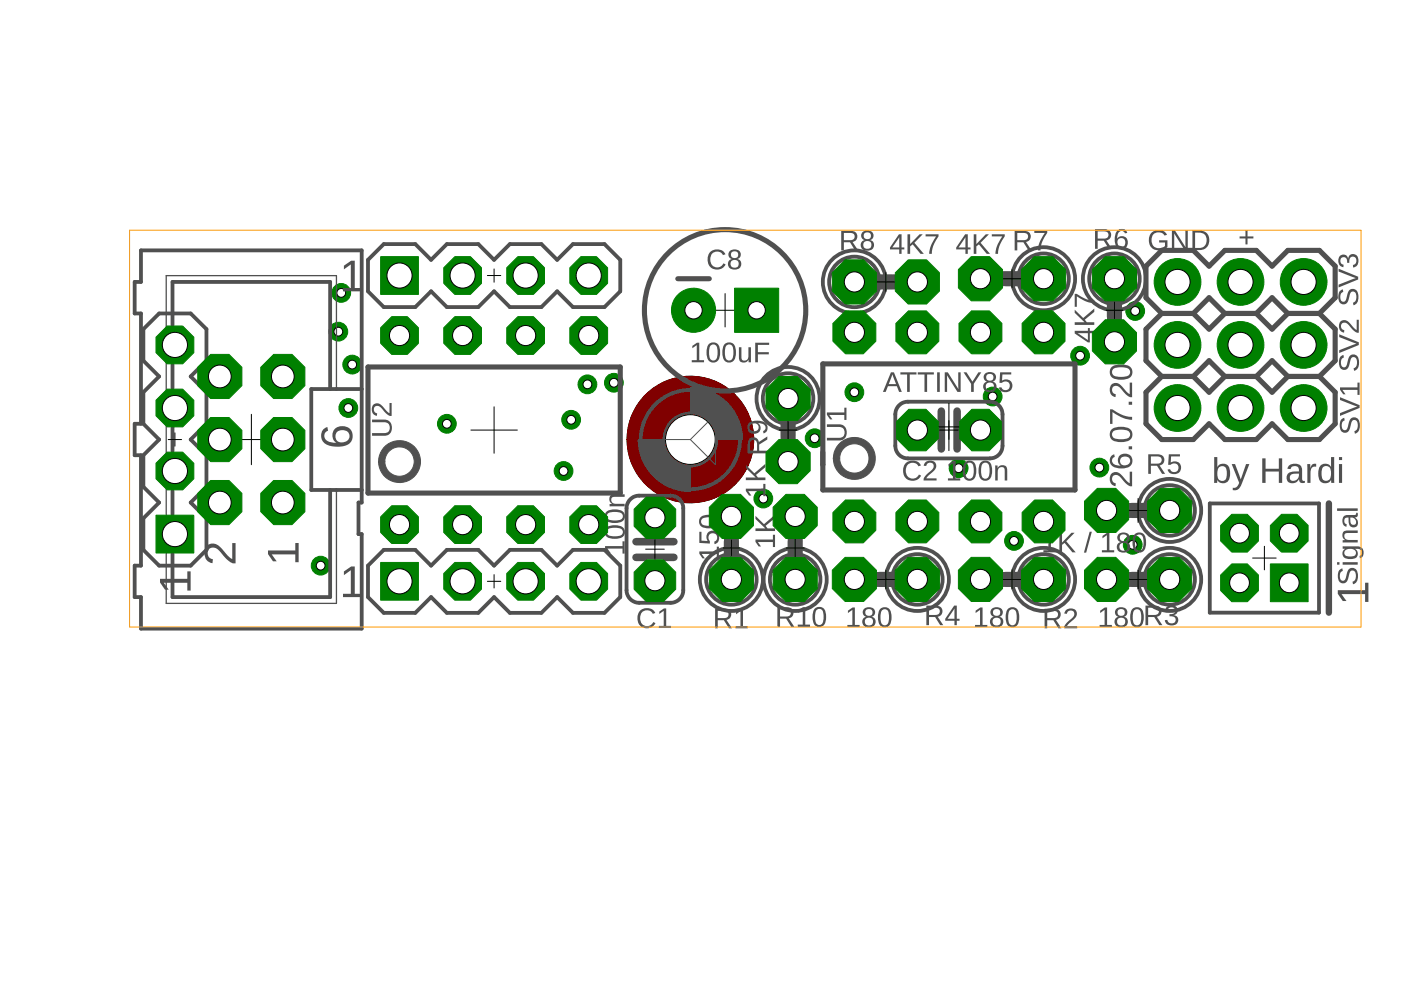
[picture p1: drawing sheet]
<svg xmlns="http://www.w3.org/2000/svg" width="297mm" height="210mm" viewBox="0 0 297 210" stroke-linecap="round" stroke-linejoin="round" font-family="sans-serif">
<circle cx="71.7" cy="70.3" r="1.99" fill="#008000" stroke="#008000" stroke-width=".21"/>
<circle cx="71.7" cy="70.3" r=".93" fill="#fff" stroke="#000" stroke-width=".21"/>
<circle cx="68" cy="119.9" r="1.99" fill="#008000" stroke="#008000" stroke-width=".21"/>
<circle cx="68" cy="119.9" r=".93" fill="#fff" stroke="#000" stroke-width=".21"/>
<circle cx="121.1" cy="89" r="1.99" fill="#008000" stroke="#008000" stroke-width=".21"/>
<circle cx="121.1" cy="89" r=".93" fill="#fff" stroke="#000" stroke-width=".21"/>
<circle cx="124.5" cy="81.5" r="1.99" fill="#008000" stroke="#008000" stroke-width=".21"/>
<circle cx="124.5" cy="81.5" r=".93" fill="#fff" stroke="#000" stroke-width=".21"/>
<circle cx="74.7" cy="77.3" r="1.99" fill="#008000" stroke="#008000" stroke-width=".21"/>
<circle cx="74.7" cy="77.3" r=".93" fill="#fff" stroke="#000" stroke-width=".21"/>
<circle cx="73.9" cy="86.5" r="1.99" fill="#008000" stroke="#008000" stroke-width=".21"/>
<circle cx="73.9" cy="86.5" r=".93" fill="#fff" stroke="#000" stroke-width=".21"/>
<circle cx="130.2" cy="81.2" r="1.99" fill="#008000" stroke="#008000" stroke-width=".21"/>
<circle cx="130.2" cy="81.2" r=".93" fill="#fff" stroke="#000" stroke-width=".21"/>
<circle cx="181.1" cy="83.2" r="1.99" fill="#008000" stroke="#008000" stroke-width=".21"/>
<circle cx="181.1" cy="83.2" r=".93" fill="#fff" stroke="#000" stroke-width=".21"/>
<circle cx="72.3" cy="62.1" r="1.99" fill="#008000" stroke="#008000" stroke-width=".21"/>
<circle cx="72.3" cy="62.1" r=".93" fill="#fff" stroke="#000" stroke-width=".21"/>
<circle cx="119.5" cy="99.9" r="1.99" fill="#008000" stroke="#008000" stroke-width=".21"/>
<circle cx="119.5" cy="99.9" r=".93" fill="#fff" stroke="#000" stroke-width=".21"/>
<circle cx="203.2" cy="99.3" r="1.99" fill="#008000" stroke="#008000" stroke-width=".21"/>
<circle cx="203.2" cy="99.3" r=".93" fill="#fff" stroke="#000" stroke-width=".21"/>
<circle cx="240.2" cy="115.5" r="1.99" fill="#008000" stroke="#008000" stroke-width=".21"/>
<circle cx="240.2" cy="115.5" r=".93" fill="#fff" stroke="#000" stroke-width=".21"/>
<circle cx="229" cy="75.4" r="1.99" fill="#008000" stroke="#008000" stroke-width=".21"/>
<circle cx="229" cy="75.4" r=".93" fill="#fff" stroke="#000" stroke-width=".21"/>
<circle cx="210.5" cy="84.1" r="1.99" fill="#008000" stroke="#008000" stroke-width=".21"/>
<circle cx="210.5" cy="84.1" r=".93" fill="#fff" stroke="#000" stroke-width=".21"/>
<circle cx="240.7" cy="65.9" r="1.99" fill="#008000" stroke="#008000" stroke-width=".21"/>
<circle cx="240.7" cy="65.9" r=".93" fill="#fff" stroke="#000" stroke-width=".21"/>
<circle cx="233.1" cy="99.1" r="1.99" fill="#008000" stroke="#008000" stroke-width=".21"/>
<circle cx="233.1" cy="99.1" r=".93" fill="#fff" stroke="#000" stroke-width=".21"/>
<circle cx="215" cy="114.7" r="1.99" fill="#008000" stroke="#008000" stroke-width=".21"/>
<circle cx="215" cy="114.7" r=".93" fill="#fff" stroke="#000" stroke-width=".21"/>
<circle cx="161.8" cy="105.7" r="1.99" fill="#008000" stroke="#008000" stroke-width=".21"/>
<circle cx="161.8" cy="105.7" r=".93" fill="#fff" stroke="#000" stroke-width=".21"/>
<circle cx="172.7" cy="92.9" r="1.99" fill="#008000" stroke="#008000" stroke-width=".21"/>
<circle cx="172.7" cy="92.9" r=".93" fill="#fff" stroke="#000" stroke-width=".21"/>
<circle cx="94.7" cy="89.9" r="1.99" fill="#008000" stroke="#008000" stroke-width=".21"/>
<circle cx="94.7" cy="89.9" r=".93" fill="#fff" stroke="#000" stroke-width=".21"/>
<g fill="#800000" stroke="#800000" stroke-width=".21">
<path d="M136.5 84a13.4 13.4 0 0 1 21.3 2.2 13.4 13.4 0 0 1-7.8 19.9 13.4 13.4 0 0 1-17.1-12.9h7.9a5.5 5.5 0 0 1 8.2-4.8 5.5 5.5 0 0 1 .4 9.4 5.5 5.5 0 0 1-8.5-4.1l-.1-.5h-7.9a13.4 13.4 0 0 1 3.6-9.2z" fill-rule="evenodd"/>
<path d="M136.5 84a13.4 13.4 0 0 1 21.3 2.2 13.4 13.4 0 0 1-7.8 19.9 13.4 13.4 0 0 1-17.1-12.9h7.9a5.5 5.5 0 0 1 8.2-4.8 5.5 5.5 0 0 1 .4 9.4 5.5 5.5 0 0 1-8.5-4.1l-.1-.5h-7.9a13.4 13.4 0 0 1 3.6-9.2z" fill-rule="evenodd"/>
</g>
<path d="M284 120.8l.6-.3 .1 .6a1.22 1.22 0 0 0-.2 2 .9 .9 0 0 0 1-1.1v-.2a1.2 1.2 0 0 1 1.2-1.4 1.2 1.2 0 0 1 1.2 1.3 1.72 1.72 0 0 1-1 2.2l-.1-.6a1.4 1.4 0 0 0 .2-2.3 1.03 1.03 0 0 0-1.1 1.2 1.19 1.19 0 0 1-.6 1.3 1.19 1.19 0 0 1-1.4-.2 2.42 2.42 0 0 1 .1-2.5zM283.5 119.2h.5v.5h-.5zM284.7 119.2h3.2v.5h-3.2zM284.7 115.8h3.1a1.34 1.34 0 0 1 1.3 1.1 1.34 1.34 0 0 1-.8 1.5l-.1-.5a.79 .79 0 0 0 .5-1 .79 .79 0 0 0-.9-.5h-.5a1.2 1.2 0 0 1 .5 1.5 1.2 1.2 0 0 1-1.5 .6 1.22 1.22 0 0 1-1.5-.5 1.22 1.22 0 0 1 .2-1.5l.2-.1-.5-.1zM285.3 116.7a.75 .75 0 0 0-.2 .8 .75 .75 0 0 0 .8 .5h.8a.8 .8 0 0 0 .8-.9 .8 .8 0 0 0-1-.7h-.7zM284.9 112.7l.5-.2h2.5v.5h-2.1a.77 .77 0 0 0-.8 .9 .77 .77 0 0 0 1 .6h1.9v.5h-3.2v-.5h.5a1.17 1.17 0 0 1-.3-1.8zM284.9 109.5l.5-.3h1.9l.2-.2v-.3h.3a.64 .64 0 0 1 .1 .7 .64 .64 0 0 1-.7 .3 1.15 1.15 0 0 1 .7 1.1 1.15 1.15 0 0 1-.7 1 1.1 1.1 0 0 1-1.3-1.4v-.7a.73 .73 0 0 0-.9 .5 .73 .73 0 0 0 .5 .9v.6a1.39 1.39 0 0 1-.6-2.2zM286.3 109.7v.6a.65 .65 0 0 0 .4 .9 .65 .65 0 0 0 .8-.5 1.02 1.02 0 0 0-1.2-1zM283.5 107.8h4.4v.5h-4.4z" fill="#505050"/>
<path d="M78 77.8h53.5v26.7h-53.5zM174.5 77.2h53.4v26.7h-53.4z" fill="none" stroke="#505050" stroke-width="1.1"/>
<g fill="#505050" stroke="#505050" stroke-width=".21">
<path d="M177.8 94.2a4.5 4.5 0 0 1 7.1 .7 4.5 4.5 0 0 1-2.6 6.6 4.5 4.5 0 0 1-5.6-4.3h1.3a3.1 3.1 0 0 1 4.6-2.7 3.1 3.1 0 0 1 .3 5.3 3.1 3.1 0 0 1-4.8-2.2l-.1-.4h-1.3a4.4 4.4 0 0 1 1.1-3z" fill-rule="evenodd"/>
<path d="M81.4 94.9a4.4 4.4 0 0 1 7.1 .6 4.4 4.4 0 0 1-2.5 6.6 4.4 4.4 0 0 1-5.7-4.2h1.3a3.1 3.1 0 0 1 4.6-2.7 3.1 3.1 0 0 1 .3 5.3 3.1 3.1 0 0 1-4.9-2.2v-.4h-1.3a4.6 4.6 0 0 1 1.1-3z" fill-rule="evenodd"/>
<path d="M142.2 89.2a5.8 5.8 0 0 1 9.1 1 5.8 5.8 0 0 1-3.4 8.6 5.8 5.8 0 0 1-7.3-5.6h1a4.7 4.7 0 0 1 6.9-4.2 4.7 4.7 0 0 1 .6 8 4.7 4.7 0 0 1-7.4-3.2l-.1-.6h-1a6 6 0 0 1 1.6-4z" fill-rule="evenodd"/>
</g>
<g fill="none" stroke="#505050" stroke-width=".8">
<path d="M29.9 53.1h46.8v53.5h-.7v6.6h.7v20.1h-46.8v-6.7h-1.3v-6.7h1.3v-23.4h-1.3v-6.6h1.3v-23.4h-1.3v-6.7h1.3zM70 82.5v-22.7h-33.4v66.8h33.4v-22.7M76.7 82.5h-10.7v21.4h10.7"/>
<circle cx="146.4" cy="93.2" r="10.5"/>
<circle cx="155.1" cy="122.9" r="6.7"/>
</g>
<path d="M155.1 114.9v2.6" fill="none" stroke="#505050" stroke-width="3.2"/>
<path d="M71.3 82.5v-24.1h-36.1v69.5h36.1v-24" fill="none" stroke="#505050" stroke-width=".28"/>
<g fill="#505050">
<path d="M56.8 116.7h5.8v-1.6h.7v4.1h-.7v-1.7h-5l1.1 1.5h-.8l-1.1-1.5z"/>
<path d="M43.8 115.8a2.16 2.16 0 0 1 3.3 .6l1.3 1.5 .8 .6v-3.4h.7v4.3a3.1 3.1 0 0 1-2.2-1.2l-.7-.8a2.16 2.16 0 0 0-2.4-1.2 1.29 1.29 0 0 0-.5 1.4 1.29 1.29 0 0 0 1 1v.8a2.24 2.24 0 0 1-1.3-3.6z"/>
<path d="M68.6 91l.8-.5 .2 .8a1.26 1.26 0 0 0-.8 1.4 1.26 1.26 0 0 0 1.2 1l1.3 .2a1.99 1.99 0 0 1-.6-2.6 1.99 1.99 0 0 1 2.6-.9 2.14 2.14 0 0 1 1.5 2.4 2.14 2.14 0 0 1-2.1 1.8 4.6 4.6 0 0 1-4.3-1.1 2.21 2.21 0 0 1 .2-2.5zM71.5 91.5a1.39 1.39 0 0 0 0 2 1.39 1.39 0 0 0 1.9 .1 1.31 1.31 0 0 0 .6-1.7 1.31 1.31 0 0 0-1.7-.7z"/>
</g>
<path d="M81.4 51.8h6.7l3.3 3.3 3.3-3.3h6.7l3.4 3.3 3.3-3.3h6.7l3.3 3.3 3.4-3.3h6.7l3.3 3.3v6.7l-3.3 3.3h-6.7l-3.4-3.3-3.3 3.3h-6.7l-3.3-3.3-3.4 3.3h-6.7l-3.3-3.3-3.3 3.3h-6.7l-3.4-3.3v-6.7z" fill="none" stroke="#505050" stroke-width=".8"/>
<path d="M72.9 56.3l1.5-1h.8v5.8h1.6v.7h-4.1v-.7h1.7v-5l-1.5 1z" fill="#505050"/>
<path d="M81.4 116.6h6.7l3.3 3.3 3.3-3.3h6.7l3.4 3.3 3.3-3.3h6.7l3.3 3.3 3.4-3.3h6.7l3.3 3.3v6.7l-3.3 3.3h-6.7l-3.4-3.3-3.3 3.3h-6.7l-3.3-3.3-3.4 3.3h-6.7l-3.3-3.3-3.3 3.3h-6.7l-3.4-3.3v-6.7z" fill="none" stroke="#505050" stroke-width=".8"/>
<path d="M72.9 121.2l1.5-1.1h.8v5.8h1.6v.7h-4.1v-.7h1.7v-5l-1.5 1z" fill="#505050"/>
<g fill="none" stroke="#505050" stroke-width=".8">
<path d="M30.4 69.8l3.3-3.3h6.7l3.4 3.3v6.7l-3.4 3.3 3.4 3.4v6.7l-3.4 3.3 3.4 3.3v6.7l-3.4 3.4 3.4 3.3v6.7l-3.4 3.3h-6.7l-3.3-3.3v-6.7l3.3-3.3-3.3-3.4v-6.7l3.3-3.3-3.3-3.3v-6.7l3.3-3.4-3.3-3.3z"/>
<circle cx="181.1" cy="59.8" r="6.7"/>
<circle cx="221.3" cy="59.1" r="6.7"/>
<circle cx="236.3" cy="59.1" r="6.7"/>
<circle cx="248" cy="108.2" r="6.7"/>
<circle cx="194.5" cy="122.9" r="6.7"/>
<circle cx="221.3" cy="122.9" r="6.7"/>
<circle cx="248" cy="122.9" r="6.7"/>
</g>
<path d="M186.5 59.8h2.7M213.2 59.1h2.7M236.3 64.5v2.6M240 108.2h2.6M186.5 122.9h2.7M213.2 122.9h2.7M240 122.9h2.6" fill="none" stroke="#505050" stroke-width="3.2"/>
<path d="M33.9 122.7h5.8v-1.6h.7v4.1h-.7v-1.6h-5l1.1 1.4h-.8l-1.1-1.5z" fill="#505050"/>
<g fill="none" stroke="#505050" stroke-width="1.1">
<path d="M143.7 59.1h6.7M246.3 66.5l-3.3-3.4v-6.7l3.3-3.3h6.7l3.3 3.3 3.4-3.3h6.7l3.3 3.3 3.3-3.3h6.7l3.4 3.3v6.7l-3.4 3.4M246.3 79.8l-3.3 3.4v6.7l3.3 3.3h6.7l3.3-3.3 3.4 3.3h6.7l3.3-3.3 3.3 3.3h6.7l3.4-3.3v-6.7l-3.4-3.4M246.3 79.8h6.7M246.3 66.5l-3.3 3.3v6.7l3.3 3.3M246.3 66.5h6.7M253 79.8l3.3 3.4 3.4-3.4M253 79.8l3.3-3.3 3.4 3.3M253 66.5l3.3 3.3 3.4-3.3M253 66.5l3.3-3.4 3.4 3.4M259.7 79.8h6.7M259.7 66.5h6.7"/>
<path d="M266.4 79.8l3.3-3.3 3.3 3.3M266.4 79.8l3.3 3.4 3.3-3.4M266.4 66.5l3.3 3.3 3.3-3.3M266.4 66.5l3.3-3.4 3.3 3.4M273 79.8h6.7M273 66.5h6.7M279.7 66.5l3.4 3.3v6.7l-3.4 3.3"/>
<circle cx="153.7" cy="65.8" r="17.1"/>
</g>
<path d="M256.5 106.7h23.2v23.2h-23.2z" fill="none" stroke="#505050" stroke-width=".8"/>
<path d="M281.7 106.7v23.2" fill="none" stroke="#505050" stroke-width="1.4"/>
<path d="M283.6 125.1h5.8v-1.5h.7v4h-.7v-1.6h-5l1.1 1.4h-.8l-1.1-1.5z" fill="#505050"/>
<g fill="none" stroke="#505050" stroke-width=".8">
<path d="M190.6 86l.7-.6 1.2-.2h17.4a2.67 2.67 0 0 1 2.7 2.6v6.7a2.67 2.67 0 0 1-2.7 2.7h-17.4a2.67 2.67 0 0 1-2.7-2.7v-6.7l.1-.8zM194.5 91.2h5.1M202.9 91.2h5M133.6 105.9l.7-.5 .8-.3h7.1a2.67 2.67 0 0 1 2.7 2.7v17.3a2.67 2.67 0 0 1-2.7 2.7h-6.7a2.67 2.67 0 0 1-2.7-2.7v-17.3l.2-.9zM138.9 109.8v5.1M138.9 118.2v4.9"/>
<circle cx="181.1" cy="59.8" r="5.4"/>
<circle cx="221.3" cy="59.1" r="5.4"/>
<circle cx="236.3" cy="59.1" r="5.4"/>
<circle cx="167.1" cy="84.5" r="6.7"/>
<circle cx="167.1" cy="84.5" r="5.4"/>
<circle cx="248" cy="108.2" r="5.4"/>
<circle cx="155.1" cy="122.9" r="5.4"/>
<circle cx="168.6" cy="122.9" r="6.7"/>
<circle cx="168.6" cy="122.9" r="5.4"/>
<circle cx="194.5" cy="122.9" r="5.4"/>
<circle cx="221.3" cy="122.9" r="5.4"/>
<circle cx="248" cy="122.9" r="5.4"/>
</g>
<path d="M199.6 87.2v8M202.9 87.2v8M134.9 114.9h8M134.9 118.2h8" fill="none" stroke="#505050" stroke-width="1.6"/>
<g fill="none" stroke="#505050" stroke-width="3.2">
<path d="M181.1 59.8h4.7M189.8 59.8h4.7M207.9 59.1h4.7M216.6 59.1h4.7M236.3 59.1v4.7M236.3 67.8v4.7M167.1 84.5v4.7M167.1 89.9v2.6M167.1 93.2v4.7M155.1 109.5v4.7M155.1 118.2v4.7M168.6 109.5v4.7"/>
<path d="M168.6 114.9v2.6M168.6 118.2v4.7M234.6 108.2h4.7M243.3 108.2h4.7M181.1 122.9h4.7M189.8 122.9h4.7M207.9 122.9h4.7M216.6 122.9h4.7M234.6 122.9h4.7M243.3 122.9h4.7"/>
</g>
<g fill="#505050" stroke="#505050" stroke-width=".21">
<path d="M143.2 90a4.5 4.5 0 0 1 7.1 .9 4.5 4.5 0 0 1-2.7 6.7 4.5 4.5 0 0 1-5.8-4.4h2.4a2.14 2.14 0 0 1 3-2 2.14 2.14 0 0 1 .6 3.6 2.14 2.14 0 0 1-3.5-.9l-.1-.7h-2.4a4.4 4.4 0 0 1 1.4-3.2z" fill-rule="evenodd"/>
<path d="M135.3 93.2h6.3a4.7 4.7 0 0 0 4.8 4.7v6.3a11.1 11.1 0 0 1-11.1-11z" fill-rule="evenodd"/>
<path d="M146.4 82.1a11.1 11.1 0 0 1 11 11.1h-6.3a4.7 4.7 0 0 0-4.7-4.7z" fill-rule="evenodd"/>
</g>
<g fill="#505050" stroke="#505050" stroke-width=".21">
<path d="M45.3 91.9h2.6v2.6h-2.6z"/>
<path d="M45.3 105.2h2.6v2.7h-2.6z"/>
<path d="M45.3 78.5h2.6v2.7h-2.6z"/>
<path d="M58.6 91.9h2.7v2.6h-2.7z"/>
<path d="M58.6 105.2h2.7v2.7h-2.7z"/>
<path d="M58.6 78.5h2.7v2.7h-2.7z"/>
<path d="M96.8 57.1h2.6v2.7h-2.6z"/>
<path d="M83.4 57.1h2.6v2.7h-2.6z"/>
<path d="M110.1 57.1h2.7v2.7h-2.7z"/>
<path d="M123.5 57.1h2.7v2.7h-2.7z"/>
<path d="M96.8 121.9h2.6v2.7h-2.6z"/>
<path d="M83.4 121.9h2.6v2.7h-2.6z"/>
<path d="M110.1 121.9h2.7v2.7h-2.7z"/>
<path d="M123.5 121.9h2.7v2.7h-2.7z"/>
<path d="M35.8 98.5h2.6v2.7h-2.6z"/>
<path d="M35.8 111.9h2.6v2.7h-2.6z"/>
<path d="M35.8 85.2h2.6v2.6h-2.6z"/>
<path d="M35.8 71.8h2.6v2.7h-2.6z"/>
<path d="M248.3 85.2h2.7v2.6h-2.7z"/>
<path d="M261.7 85.2h2.7v2.6h-2.7z"/>
<path d="M275.1 85.2h2.6v2.6h-2.6z"/>
<path d="M248.3 71.8h2.7v2.7h-2.7z"/>
<path d="M261.7 71.8h2.7v2.7h-2.7z"/>
<path d="M275.1 71.8h2.6v2.7h-2.6z"/>
<path d="M248.3 58.4h2.7v2.7h-2.7z"/>
<path d="M261.7 58.4h2.7v2.7h-2.7z"/>
<path d="M275.1 58.4h2.6v2.7h-2.6z"/>
<path d="M272 111.7h2.7v2.7h-2.7z"/>
<path d="M272 122.2h2.7v2.7h-2.7z"/>
<path d="M261.5 122.2h2.6v2.7h-2.6z"/>
<path d="M261.5 111.7h2.6v2.7h-2.6z"/>
</g>
<g fill="#505050">
<path d="M264.1 48.9h.4v1.2h1.2v.5h-1.2v1.2h-.4v-1.2h-1.3v-.5h1.3z"/>
<path d="M244.1 49.4a2.13 2.13 0 0 1 3.3 .4l-.5 .1a1.53 1.53 0 0 0-2-.5 1.53 1.53 0 0 0-.7 1.9 1.66 1.66 0 0 0 2.8 .9v-.8h-1.2v-.5h1.7v1.5a2.26 2.26 0 0 1-2.9 .4 2.26 2.26 0 0 1-.9-2.8zM248.5 48.9h.6l2.3 3.5-.1-3.5h.5v4.1h-.6l-2.3-3.5 .1 3.5h-.5zM252.8 48.9h1.4a2.08 2.08 0 0 1 2.2 2 2.08 2.08 0 0 1-2 2.1h-1.6zM253.4 49.3v3.3h.9a1.63 1.63 0 0 0 1.5-1.7 1.63 1.63 0 0 0-1.6-1.6z"/>
<path d="M235.6 100.5a1.56 1.56 0 0 1 2.4 .4l.9 1.1 .6 .4v-2.4h.5v3.1a2.72 2.72 0 0 1-1.9-1.3l-.3-.3a1.17 1.17 0 0 0-1.9-.4 .93 .93 0 0 0 .7 1.4l-.1 .6a1.61 1.61 0 0 1-.9-2.6zM235.6 96.7l.6-.4 .1 .6a.93 .93 0 0 0-.5 1.1 .93 .93 0 0 0 1 .7h.8a1.44 1.44 0 0 1-.4-1.9 1.44 1.44 0 0 1 2-.5 1.59 1.59 0 0 1 .8 1.9 1.59 1.59 0 0 1-1.8 1.1 2.56 2.56 0 0 1-2.9-1.3 1.53 1.53 0 0 1 .3-1.3zM237.7 97a1.02 1.02 0 0 0 .1 1.5 1.02 1.02 0 0 0 1.5-.1 .96 .96 0 0 0 .1-1.3 .96 .96 0 0 0-1.2-.3zM239.3 94.6h.7v.7h-.7zM235.6 91.1a3.7 3.7 0 0 1 4.1 0 1.62 1.62 0 0 1 .2 1.9 1.62 1.62 0 0 1-1.8 .7 2.67 2.67 0 0 1-2.7-.9l-.1-.3a1.6 1.6 0 0 1 .3-1.4zM236 91.5a.96 .96 0 0 0-.1 1.1 .96 .96 0 0 0 .9 .5 2.92 2.92 0 0 0 2.7-.5 .97 .97 0 0 0-1-1.4h-1.7zM235.4 86.8h.4l2.4 1.3 1.8 .3v.6a7.4 7.4 0 0 1-4.1-1.6v2.5h-.5zM239.3 85.2h.7v.6h-.7zM235.6 81.6a1.56 1.56 0 0 1 2.4 .4l.9 1.1 .6 .5v-2.5h.5v3.1a2.72 2.72 0 0 1-1.9-1.3l-.3-.3a1.17 1.17 0 0 0-1.9-.4 .93 .93 0 0 0 .7 1.4l-.1 .6a1.61 1.61 0 0 1-.9-2.6zM235.6 77.9a3.7 3.7 0 0 1 4.1 0 1.62 1.62 0 0 1 .2 1.9 1.62 1.62 0 0 1-1.8 .7 2.67 2.67 0 0 1-2.7-.9l-.1-.3a1.6 1.6 0 0 1 .3-1.4zM236 78.3a.96 .96 0 0 0-.1 1 .96 .96 0 0 0 .9 .5 2.92 2.92 0 0 0 2.7-.5 .97 .97 0 0 0-1-1.4h-1.7z"/>
<path d="M257.4 96.9h.7v2.1a1.46 1.46 0 0 1 1.7-.6 1.46 1.46 0 0 1 1 1.5 2.12 2.12 0 0 1-1 2.5 1.36 1.36 0 0 1-1.7-.6v.6h-.7zM258.6 99a2.37 2.37 0 0 0-.1 2.8 .99 .99 0 0 0 1.2 0 .99 .99 0 0 0 .4-1v-.4a1.1 1.1 0 0 0-.3-1.3 1.1 1.1 0 0 0-1.2-.1zM261.1 98.4h.8l1.2 3.3 1.1-3.3h.7l-1.5 4a1.67 1.67 0 0 1-2 1.5v-.5h.1a1.19 1.19 0 0 0 1.2-1zM267.6 97.2h.7v2.2h2.8v-2.2h.7v5.2h-.7v-2.4h-2.8v2.4h-.7zM273.3 98.7a1.62 1.62 0 0 1 1.7-.4 1.62 1.62 0 0 1 1.1 1.4v2l.2 .2 .4 .1v.4a.83 .83 0 0 1-1.3-.8 1.44 1.44 0 0 1-1.3 .8 1.44 1.44 0 0 1-1.3-.8 1.36 1.36 0 0 1 1.7-1.6h.9a.91 .91 0 0 0-.6-1.2 .91 .91 0 0 0-1.1 .7l-.7-.1zM273.7 100.7a.78 .78 0 0 0 0 1.1 .78 .78 0 0 0 1.1 0l.5-.7 .1-.7-1.3 .1zM277.2 98.4h.6v.8a.96 .96 0 0 1 1.3-.8v.6a1 1 0 0 0-1.1 .3 1 1 0 0 0-.2 1v2.1h-.6zM280.1 98.6a1.43 1.43 0 0 1 2.1 .4v-2.1h.7v5.5h-.6l-.1-.7a1.46 1.46 0 0 1-1.7 .7 1.46 1.46 0 0 1-1-1.5 2.79 2.79 0 0 1 .6-2.3zM280.6 99a2.66 2.66 0 0 0 0 2.8 1.05 1.05 0 0 0 1.1 0 1.05 1.05 0 0 0 .5-1.1 1.38 1.38 0 0 0-1.1-1.9zM283.9 96.9h.6v.6h-.6zM283.9 98.4h.6v4h-.6z"/>
<path d="M175.3 90h2.6a1.72 1.72 0 0 1 1.6 1.7 1.72 1.72 0 0 1-1.5 1.7h-2.7v-.6h2.6a1.15 1.15 0 0 0 1.2-1.1 1.15 1.15 0 0 0-1.2-1.2h-2.6zM175.3 87.4h3.7v-1h.5v2.6h-.5v-1h-3.2l.7 .9h-.5l-.7-1z"/>
<path d="M188.9 78.9h.6l1.7 4.2h-.6l-.4-1.2h-1.9l-.5 1.2h-.6zM189.2 79.4l-.8 2h1.6zM190.9 78.9h3.4v.5h-1.4v3.7h-.6v-3.7h-1.4zM194.6 78.9h3.4v.5h-1.4v3.7h-.6v-3.7h-1.4zM198.7 78.9h.6v4.2h-.6zM200.3 78.9h.7l2.2 3.6v-3.6h.5v4.2h-.7l-2.2-3.5v3.5h-.5zM204.3 78.9h.6l1.3 2 1.2-2h.7l-1.6 2.5v1.7h-.6v-1.7zM208.9 79.2a1.34 1.34 0 0 1 1.5-.3 1.34 1.34 0 0 1 .8 1.3l-.4 .5-.4 .2a1.16 1.16 0 0 1 .8 1.4 1.16 1.16 0 0 1-1.3 .9 1.16 1.16 0 0 1-1.4-.9 1.16 1.16 0 0 1 .8-1.4 1 1 0 0 1-.4-1.7zM209.1 80a.77 .77 0 0 0 1.5 0 .77 .77 0 0 0-1.5 0zM209 82a.87 .87 0 0 0 1.7 0 .87 .87 0 0 0-1.7 0zM212 78.9h2.4v.5h-1.9l-.1 1.3a1.4 1.4 0 0 1 2.3 1 1.4 1.4 0 0 1-2.1 1.4l-.6-.4-.2-.5 .5-.1a.93 .93 0 0 0 1.4 .4 .93 .93 0 0 0 .1-1.4 .93 .93 0 0 0-1.4 .1h-.5z"/>
<path d="M78.9 89h2.6a1.72 1.72 0 0 1 1.6 1.7 1.72 1.72 0 0 1-1.6 1.7h-2.6v-.6h2.6a1.15 1.15 0 0 0 1.1-1.1 1.15 1.15 0 0 0-1.2-1.2h-2.5zM79.1 85.8a1.53 1.53 0 0 1 2.3 .7l1.2 1.1v-2.2h.4v2.8a2.96 2.96 0 0 1-1.9-1.5l-.2-.1a.85 .85 0 0 0-1.1-.5 .85 .85 0 0 0-.5 1.1l.7 .4-.1 .6a1.43 1.43 0 0 1-.8-2.4z"/>
<path d="M151.6 129.1h2a1.2 1.2 0 0 1 1.4 .9 1.2 1.2 0 0 1-1 1.4l1.2 1.8h-.6l-1.1-1.7h-1.3v1.7h-.6zM152.2 129.5v1.6h1.3a.78 .78 0 0 0 1-.8 .78 .78 0 0 0-1-.8zM156.1 129.7l.9-.6h.5v3.7h1v.4h-2.6v-.4h1.1v-3.2l-.9 .6z"/>
<path d="M148.3 116.9h3.7v-1h.4v2.6h-.4v-1h-3.2l.6 .9h-.5l-.6-1zM148.3 112.8h.4v1.8l1.3 .1a1.4 1.4 0 0 1 1.1-2.2 1.4 1.4 0 0 1 1.3 2l-.4 .6-.5 .3-.1-.6a.93 .93 0 0 0 .4-1.3 .93 .93 0 0 0-1.4-.2 .93 .93 0 0 0 .1 1.4v.6l-2.2-.2zM148.5 109.7a3.3 3.3 0 0 1 3.7 0 1.42 1.42 0 0 1 .1 1.6 1.42 1.42 0 0 1-1.5 .7h-.5a1.62 1.62 0 0 1-2.1-1.8zM148.8 110.1a.95 .95 0 0 0 .1 1.1 .95 .95 0 0 0 1 .3h.9a.91 .91 0 0 0 1.1-.4 .91 .91 0 0 0-.3-1.2 3.5 3.5 0 0 0-2.8 .2z"/>
<path d="M221.5 129.1h1.9a1.2 1.2 0 0 1 1.5 .9 1.2 1.2 0 0 1-1 1.4l1.2 1.8h-.7l-1.1-1.7h-1.3v1.7h-.5zM222 129.5v1.6h1.4a.78 .78 0 0 0 .9-.8 .78 .78 0 0 0-.9-.8zM226.1 129.3a1.28 1.28 0 0 1 1.6-.2 1.28 1.28 0 0 1 .5 1.5l-2 2.2h2.2v.4h-2.8a2.96 2.96 0 0 1 1.5-2l.1-.1a.85 .85 0 0 0 .5-1.1 .85 .85 0 0 0-1.1-.5l-.4 .6h-.5z"/>
<path d="M206.9 129.5l.9-.7h.5v3.7h1v.5h-2.6v-.5h1.1v-3.2l-.9 .7zM210.3 129a1.34 1.34 0 0 1 1.5-.2 1.34 1.34 0 0 1 .8 1.2l-.3 .6-.4 .2a1.16 1.16 0 0 1 .8 1.4 1.16 1.16 0 0 1-1.4 .8 1.16 1.16 0 0 1-1.4-.8 1.16 1.16 0 0 1 .8-1.4 1 1 0 0 1-.4-1.8zM210.5 129.8a.8 .8 0 0 0 1.6 0 .8 .8 0 0 0-1.6 0zM210.4 131.8a.9 .9 0 0 0 1.8 0 .9 .9 0 0 0-1.8 0zM213.8 129a1.43 1.43 0 0 1 1.6-.1 1.43 1.43 0 0 1 .7 1.5 2.1 2.1 0 0 1-1.1 2.6 1.44 1.44 0 0 1-1.8-1.6l.1-1.5zM214.1 129.3a3.2 3.2 0 0 0 0 3.1 .95 .95 0 0 0 1.1-.1 .95 .95 0 0 0 .3-1v-.8a.94 .94 0 0 0-.3-1.1 .94 .94 0 0 0-1.1-.1z"/>
<path d="M242.9 128.4h1.9a1.2 1.2 0 0 1 1.5 .9 1.2 1.2 0 0 1-1 1.5l1.1 1.8h-.6l-1.1-1.8h-1.3v1.8h-.5zM243.4 128.9v1.5h1.4a.78 .78 0 0 0 .9-.8 .78 .78 0 0 0-.9-.7zM247.4 128.6a1.3 1.3 0 0 1 1.6-.2 1.3 1.3 0 0 1 .6 1.5l-.3 .3-.5 .2a1.12 1.12 0 0 1 1 1.3 1.12 1.12 0 0 1-1.4 .9 1.27 1.27 0 0 1-1.4-1.1l.5-.1a.85 .85 0 0 0 1.2 .8 .85 .85 0 0 0 .3-1.3l-1-.2v-.5a.8 .8 0 0 0 1-.3 .8 .8 0 0 0-.2-1 .83 .83 0 0 0-1.2 .6l-.6-.1z"/>
<path d="M233.3 129.5l.9-.7h.5v3.7h1v.5h-2.6v-.5h1.1v-3.2l-.9 .7zM236.7 129a1.34 1.34 0 0 1 1.5-.2 1.34 1.34 0 0 1 .8 1.2l-.3 .6-.4 .2a1.16 1.16 0 0 1 .8 1.4 1.16 1.16 0 0 1-1.4 .8 1.16 1.16 0 0 1-1.4-.8 1.16 1.16 0 0 1 .8-1.4 1 1 0 0 1-.4-1.8zM236.9 129.8a.8 .8 0 0 0 1.6 0 .8 .8 0 0 0-1.6 0zM236.8 131.8a.9 .9 0 0 0 1.8 0 .9 .9 0 0 0-1.8 0zM240.2 129a1.43 1.43 0 0 1 1.6-.1 1.43 1.43 0 0 1 .7 1.5 2.1 2.1 0 0 1-1.1 2.6 1.44 1.44 0 0 1-1.8-1.6l.1-1.5zM240.5 129.3a3.2 3.2 0 0 0 0 3.1 .95 .95 0 0 0 1.1-.1 .95 .95 0 0 0 .4-1v-.8a.94 .94 0 0 0-.3-1.1 .94 .94 0 0 0-1.2-.1z"/>
<path d="M196.4 128.4h2a1.2 1.2 0 0 1 1.4 .9 1.2 1.2 0 0 1-1 1.5l1.2 1.8h-.7l-1-1.8h-1.3v1.8h-.6zM197 128.9v1.5h1.3a.78 .78 0 0 0 1-.8 .78 .78 0 0 0-1-.7zM202.3 128.4h.6v2.8h.5v.4h-.5v1h-.5v-1h-2v-.4zM202.4 129l-1.5 2.2h1.5z"/>
<path d="M179.8 129.5l1-.7h.4v3.7h1.1v.5h-2.6v-.5h1v-3.2l-.9 .7zM183.3 129a1.34 1.34 0 0 1 1.4-.2 1.34 1.34 0 0 1 .8 1.2l-.3 .6-.4 .2a1.16 1.16 0 0 1 .8 1.4 1.16 1.16 0 0 1-1.4 .8 1.16 1.16 0 0 1-1.3-.8 1.16 1.16 0 0 1 .7-1.4 1 1 0 0 1-.3-1.8zM183.4 129.8a.8 .8 0 0 0 1.6 0 .8 .8 0 0 0-1.6 0zM183.4 131.8a.87 .87 0 0 0 1.7 0 .87 .87 0 0 0-1.7 0zM186.7 129a1.43 1.43 0 0 1 1.6-.1 1.43 1.43 0 0 1 .7 1.5 2.1 2.1 0 0 1-1.1 2.6 1.44 1.44 0 0 1-1.7-1.6v-1.5zM187.1 129.3a3.2 3.2 0 0 0 0 3.1 .95 .95 0 0 0 1.1-.1 .95 .95 0 0 0 .3-1v-.8a.94 .94 0 0 0-.3-1.1 .94 .94 0 0 0-1.1-.1z"/>
<path d="M243.4 96.3h2a1.2 1.2 0 0 1 1.4 1 1.2 1.2 0 0 1-.9 1.4l1.1 1.8h-.6l-1.1-1.8h-1.3v1.8h-.6zM244 96.8v1.5h1.4a.78 .78 0 0 0 .9-.8 .78 .78 0 0 0-1-.7zM247.8 96.3h2.4v.5h-1.9l-.1 1.3a1.4 1.4 0 0 1 2.2 1 1.4 1.4 0 0 1-2 1.4l-.6-.4-.2-.6h.5a.93 .93 0 0 0 1.4 .4 .93 .93 0 0 0 .1-1.4 .93 .93 0 0 0-1.4 .1h-.5z"/>
<path d="M221.3 113.6l1-.6h.5v3.7h1v.4h-2.6v-.4h1.1v-3.2l-1 .6zM224.6 113h.6v2l2-2h.6l-1.7 1.8 2 2.3h-.7l-1.7-2-.5 .4v1.6h-.6zM231 112.7h.5l-1.2 4.5h-.5zM233.7 113.6l1-.6h.5v3.7h1v.4h-2.6v-.4h1.1v-3.2l-1 .6zM237.2 113.2a1.34 1.34 0 0 1 1.5-.2 1.34 1.34 0 0 1 .8 1.2l-.3 .5-.4 .2a1.16 1.16 0 0 1 .8 1.4 1.16 1.16 0 0 1-1.4 .9 1.16 1.16 0 0 1-1.4-.9 1.16 1.16 0 0 1 .8-1.4 1 1 0 0 1-.4-1.7zM237.4 114a.8 .8 0 0 0 1.6 0 .8 .8 0 0 0-1.6 0zM237.3 116a.9 .9 0 0 0 1.8 0 .9 .9 0 0 0-1.8 0zM240.7 113.2a1.43 1.43 0 0 1 1.6-.1 1.43 1.43 0 0 1 .7 1.4 2.1 2.1 0 0 1-1.1 2.6 1.44 1.44 0 0 1-1.8-1.6l.1-1.4zM241 113.5a3.2 3.2 0 0 0 0 3.1 .95 .95 0 0 0 1.1-.1 .95 .95 0 0 0 .3-1.1v-.8a.94 .94 0 0 0-.3-1 .94 .94 0 0 0-1.1-.1z"/>
<path d="M232.2 48.6h1.9a1.2 1.2 0 0 1 1.5 1 1.2 1.2 0 0 1-1 1.4l1.2 1.8h-.7l-1.1-1.8h-1.3v1.8h-.5zM232.7 49.1v1.5h1.4a.78 .78 0 0 0 .9-.8 .78 .78 0 0 0-.9-.7zM236.9 48.9a1.29 1.29 0 0 1 2.1 .5l-.5 .1a.83 .83 0 0 0-1-.5 .83 .83 0 0 0-.6 .9v.7a1.28 1.28 0 0 1 1.7-.3 1.28 1.28 0 0 1 .4 1.7 1.4 1.4 0 0 1-1.6 .8 1.4 1.4 0 0 1-1-1.6v-1.4zM237.1 50.7a.92 .92 0 0 0 0 1.4 .92 .92 0 0 0 1.4-.2 .92 .92 0 0 0-.1-1.2 .92 .92 0 0 0-1.3 0z"/>
<path d="M227.9 70.1h2.8v-.5h.4v.5h.9v.5h-.9v2h-.4l-2.8-1.9zM228.5 70.6l2.2 1.5v-1.5zM227.9 65.7l1.8 1.7 2.3-2v.7l-2 1.7 .4 .5h1.6v.6h-4.1v-.6h2l-2-2zM227.9 62.3h.4l2.1 1.1 1.6 .3v.6a6.5 6.5 0 0 1-3.7-1.5v2.2h-.4z"/>
<path d="M215.1 48.9h2a1.2 1.2 0 0 1 1.4 1 1.2 1.2 0 0 1-1 1.4l1.2 1.8h-.6l-1.1-1.7h-1.3v1.7h-.6zM215.7 49.4v1.5h1.3a.78 .78 0 0 0 1-.8 .78 .78 0 0 0-1-.7zM219.3 48.9h2.7v.5l-1.1 2-.3 1.7h-.5a6.5 6.5 0 0 1 1.4-3.7h-2.2z"/>
<path d="M204.6 49.7h.6v2.8h.6v.4h-.6v.9h-.5v-.9h-2v-.4zM204.7 50.3l-1.5 2.2h1.5zM206.4 49.7h.6v2.1l2-2.1h.7l-1.8 1.8 2 2.3h-.7l-1.7-2-.5 .4v1.6h-.6zM210.3 49.7h2.7v.4l-1.1 2.1-.3 1.6h-.6a6.5 6.5 0 0 1 1.5-3.7h-2.2z"/>
<path d="M178.4 48.9h1.9a1.2 1.2 0 0 1 1.5 1 1.2 1.2 0 0 1-1 1.4l1.1 1.8h-.6l-1.1-1.7h-1.3v1.7h-.5zM178.9 49.4v1.5h1.4a.78 .78 0 0 0 .9-.8 .78 .78 0 0 0-.9-.7zM182.9 49.2a1.34 1.34 0 0 1 1.5-.3 1.34 1.34 0 0 1 .8 1.3l-.3 .5-.4 .2a1.16 1.16 0 0 1 .8 1.4 1.16 1.16 0 0 1-1.4 .8 1.16 1.16 0 0 1-1.4-.8 1.16 1.16 0 0 1 .8-1.4 1 1 0 0 1-.4-1.7zM183.1 50a.8 .8 0 0 0 1.6 0 .8 .8 0 0 0-1.6 0zM183 52a.9 .9 0 0 0 1.8 0 .9 .9 0 0 0-1.8 0z"/>
<path d="M190.6 49.7h.6v2.8h.5v.4h-.5v.9h-.5v-.9h-2v-.4zM190.7 50.3l-1.5 2.2h1.5zM192.4 49.7h.6v2.1l2-2.1h.6l-1.7 1.8 2 2.3h-.7l-1.7-2-.5 .4v1.6h-.6zM196.2 49.7h2.8v.4l-1.1 2.1-.3 1.6h-.6a6.5 6.5 0 0 1 1.5-3.7h-2.3z"/>
<path d="M150.6 53.4a2.05 2.05 0 0 1 3.2 .5l-.5 .2a1.48 1.48 0 0 0-1.9-.6 1.48 1.48 0 0 0-.8 1.9 1.44 1.44 0 0 0 1.2 1.3 1.44 1.44 0 0 0 1.6-.9l.4 .3a2.08 2.08 0 0 1-2.8 .8 2.08 2.08 0 0 1-.8-2.8zM154.8 53.2a1.34 1.34 0 0 1 1.4-.3 1.34 1.34 0 0 1 .8 1.3l-.3 .5-.4 .2a1.16 1.16 0 0 1 .8 1.4 1.16 1.16 0 0 1-1.3 .9 1.16 1.16 0 0 1-1.4-.9 1.16 1.16 0 0 1 .8-1.4 1 1 0 0 1-.4-1.7zM155 54a.77 .77 0 0 0 1.5 0 .77 .77 0 0 0-1.5 0zM154.9 56a.87 .87 0 0 0 1.7 0 .87 .87 0 0 0-1.7 0z"/>
<path d="M146.8 73.3l1-.6h.5v3.7h1v.4h-2.6v-.4h1v-3.2l-.9 .6zM150.3 72.9a1.43 1.43 0 0 1 1.7-.1 1.43 1.43 0 0 1 .7 1.4 2.1 2.1 0 0 1-1.1 2.6 1.44 1.44 0 0 1-1.8-1.6l.1-1.4zM150.7 73.2a3.2 3.2 0 0 0 0 3.1 .95 .95 0 0 0 1.1-.1 .95 .95 0 0 0 .3-1.1v-.8a.94 .94 0 0 0-.3-1 .94 .94 0 0 0-1.1-.1zM153.7 72.9a1.43 1.43 0 0 1 1.6-.1 1.43 1.43 0 0 1 .7 1.4 2.1 2.1 0 0 1-1.1 2.6 1.44 1.44 0 0 1-1.7-1.6v-1.4zM154.1 73.2a3.2 3.2 0 0 0 0 3.1 .95 .95 0 0 0 1.1-.1 .95 .95 0 0 0 .3-1.1v-.8a.94 .94 0 0 0-.3-1 .94 .94 0 0 0-1.1-.1zM156.7 73.6h.5v2a.77 .77 0 0 0 .9 .9 .77 .77 0 0 0 .6-1v-1.9h.5v3.2h-.5v-.5a1.07 1.07 0 0 1-1.2 .5 1.07 1.07 0 0 1-.8-1zM160.1 72.7h3v.4h-2.4v1.6h2.3v.4h-2.3v1.7h-.6z"/>
<path d="M284.4 88.9l.6-.3 .1 .5a1.22 1.22 0 0 0-.2 2.1 .9 .9 0 0 0 1-1.1v-.2a1.2 1.2 0 0 1 1.2-1.4 1.2 1.2 0 0 1 1.2 1.3 1.72 1.72 0 0 1-1 2.2l-.1-.6a1.4 1.4 0 0 0 .2-2.3 1.03 1.03 0 0 0-1.1 1.2 1.19 1.19 0 0 1-.6 1.3 1.19 1.19 0 0 1-1.4-.2 2.42 2.42 0 0 1 .1-2.5zM284.1 84.2l4.2 1.7v.6l-4.2 1.7v-.6l3.7-1.4-3.7-1.4zM284.1 82.1h3.7v-1h.5v2.6h-.5v-1h-3.2l.7 .9h-.5l-.7-1z"/>
<path d="M284.3 75.5l.5-.3 .1 .6a1.22 1.22 0 0 0-.1 2.1 .9 .9 0 0 0 .9-1.2v-.2a1.2 1.2 0 0 1 1.2-1.3 1.2 1.2 0 0 1 1.2 1.3 1.72 1.72 0 0 1-1 2.1l-.1-.5a1.4 1.4 0 0 0 .2-2.4 1.03 1.03 0 0 0-1 1.3 1.19 1.19 0 0 1-.6 1.2 1.19 1.19 0 0 1-1.4-.2 2.42 2.42 0 0 1 .1-2.5zM283.9 70.9l4.2 1.7v.6l-4.2 1.6v-.5l3.7-1.4-3.7-1.4zM284.2 68.2a1.53 1.53 0 0 1 2.3 .7l1.1 1.1v-2.2h.5v2.7a2.96 2.96 0 0 1-2-1.4l-.1-.1a.85 .85 0 0 0-1.1-.5 .85 .85 0 0 0-.5 1.1l.6 .4v.5a1.43 1.43 0 0 1-.8-2.3z"/>
<path d="M284.1 61.6l.6-.3 .1 .6a1.22 1.22 0 0 0-.2 2.1 .9 .9 0 0 0 1-1.2v-.2a1.2 1.2 0 0 1 1.2-1.3 1.2 1.2 0 0 1 1.2 1.3 1.72 1.72 0 0 1-1 2.1l-.1-.5a1.4 1.4 0 0 0 .2-2.4 1.03 1.03 0 0 0-1.1 1.3 1.19 1.19 0 0 1-.6 1.2 1.19 1.19 0 0 1-1.4-.2 2.42 2.42 0 0 1 .1-2.5zM283.8 57l4.2 1.7v.6l-4.2 1.6v-.5l3.7-1.4-3.7-1.4zM284 54.3a1.03 1.03 0 0 1 1.1-.3 1.03 1.03 0 0 1 .7 .8 1.11 1.11 0 0 1 1.4-.9 1.11 1.11 0 0 1 .8 1.4 1.27 1.27 0 0 1-1.1 1.4l-.1-.5a.85 .85 0 0 0 .8-1.2 .85 .85 0 0 0-1.3-.3l-.2 1h-.5a.8 .8 0 0 0-.3-1 .8 .8 0 0 0-1 .2 .83 .83 0 0 0 .6 1.2l-.1 .6a1.44 1.44 0 0 1-.8-2.4z"/>
<path d="M192 98.2a2.05 2.05 0 0 1 3.3 .5l-.6 .2a1.48 1.48 0 0 0-1.9-.6 1.48 1.48 0 0 0-.7 1.8 1.44 1.44 0 0 0 1.2 1.4 1.44 1.44 0 0 0 1.5-.9l.5 .2a2.08 2.08 0 0 1-2.8 .9 2.08 2.08 0 0 1-.9-2.8zM196.3 98a1.28 1.28 0 0 1 1.6-.2 1.28 1.28 0 0 1 .5 1.5l-2 2.1h2.2v.5h-2.8a2.96 2.96 0 0 1 1.5-2l.1-.1a.85 .85 0 0 0 .5-1.1 .85 .85 0 0 0-1.1-.5l-.4 .6h-.6z"/>
<path d="M201.1 98.4l1-.7h.5v3.7h1v.5h-2.6v-.5h1v-3.2l-.9 .7zM204.7 98a1.43 1.43 0 0 1 1.6-.2 1.43 1.43 0 0 1 .7 1.5 2.1 2.1 0 0 1-1.1 2.6 1.44 1.44 0 0 1-1.8-1.6l.1-1.4zM205 98.3a3.2 3.2 0 0 0 0 3 .95 .95 0 0 0 1.1 0 .95 .95 0 0 0 .3-1.1v-.8a.94 .94 0 0 0-.3-1.1 .94 .94 0 0 0-1.1 0zM208 98a1.43 1.43 0 0 1 1.6-.2 1.43 1.43 0 0 1 .7 1.5 2.1 2.1 0 0 1-1.1 2.6 1.44 1.44 0 0 1-1.7-1.6l.1-1.4zM208.4 98.3a3.2 3.2 0 0 0 0 3 .95 .95 0 0 0 1.1 0 .95 .95 0 0 0 .3-1.1v-.8a.94 .94 0 0 0-.3-1.1 .94 .94 0 0 0-1.1 0zM211 98.7h.5v.5a1.07 1.07 0 0 1 1.2-.5 1.07 1.07 0 0 1 .9 1.1v2.1h-.6v-2a.77 .77 0 0 0-.8-.9 .77 .77 0 0 0-.7 1v1.9h-.5z"/>
<path d="M135.7 129.5a2.05 2.05 0 0 1 3.2 .5l-.5 .1a1.48 1.48 0 0 0-1.9-.6 1.48 1.48 0 0 0-.8 1.9 1.44 1.44 0 0 0 1.2 1.3 1.44 1.44 0 0 0 1.6-.8l.5 .2a2.08 2.08 0 0 1-2.8 .9 2.08 2.08 0 0 1-.9-2.8zM139.8 129.7l1-.7h.5v3.7h1v.5h-2.6v-.5h1v-3.2l-.9 .7z"/>
<path d="M128.3 115.8h3.7v-1h.4v2.6h-.4v-1.1h-3.2l.7 1h-.5l-.7-1zM128.5 111.9a3.3 3.3 0 0 1 3.7 0 1.42 1.42 0 0 1 .1 1.6 1.42 1.42 0 0 1-1.5 .7h-.4a1.62 1.62 0 0 1-2.1-1.8zM128.8 112.3a.95 .95 0 0 0 .1 1.1 .95 .95 0 0 0 1 .3h.9a.91 .91 0 0 0 1.1-.4 .91 .91 0 0 0-.3-1.2 3.5 3.5 0 0 0-2.8 .2zM128.5 108.6a3.3 3.3 0 0 1 3.7 0 1.42 1.42 0 0 1 .1 1.6 1.42 1.42 0 0 1-1.5 .7h-.4a1.62 1.62 0 0 1-2.1-1.8zM128.8 108.9a.95 .95 0 0 0 .1 1.1 .95 .95 0 0 0 1 .3h.9a.91 .91 0 0 0 1.1-.4 .91 .91 0 0 0-.3-1.1 3.5 3.5 0 0 0-2.8 .1zM129.4 105l.5-.2h2.5v.5h-2a.77 .77 0 0 0-.9 .9 .77 .77 0 0 0 1.1 .6h1.8v.6h-3.2v-.5l.6-.1a1.17 1.17 0 0 1-.4-1.8z"/>
<path d="M158.8 93.1a1.18 1.18 0 0 1 1.3-.4 1.18 1.18 0 0 1 .8 1l1.8-1.2v.7l-1.7 1.1v1.3h1.7v.5h-4.2l.1-2.3zM159.2 93.5l-.2 .4v1.7h1.5v-1.4a.78 .78 0 0 0-.4-.8 .78 .78 0 0 0-.9 .1zM158.8 89.7a2.99 2.99 0 0 1 3.8 .4 1.23 1.23 0 0 1-.7 1.8l-.1-.5a.83 .83 0 0 0 .5-1 .83 .83 0 0 0-.9-.6l-.7-.1a1.29 1.29 0 0 1 .4 1.8 1.29 1.29 0 0 1-1.8 .4 1.38 1.38 0 0 1-.5-2.2zM159.2 90a.93 .93 0 0 0 .4 1.5 .93 .93 0 0 0 1.2-.9 .95 .95 0 0 0-.6-.8 .95 .95 0 0 0-1 .2z"/>
<path d="M158.1 103.6h3.7v-1h.5v2.6h-.5v-1.1h-3.2l.7 1h-.5l-.7-1zM158.1 98.6l1.8 1.7 2.4-2v.7l-2 1.7 .4 .5h1.6v.6h-4.2v-.6h2.1l-2.1-2z"/>
<path d="M164.8 128.7h2a1.2 1.2 0 0 1 1.4 1 1.2 1.2 0 0 1-1 1.4l1.2 1.8h-.6l-1.1-1.7h-1.3v1.7h-.6zM165.4 129.2v1.5h1.3a.78 .78 0 0 0 1-.8 .78 .78 0 0 0-1-.7zM169.3 129.4l.9-.7h.5v3.7h1v.5h-2.6v-.5h1.1v-3.2l-.9 .7zM172.8 129a1.43 1.43 0 0 1 1.6-.2 1.43 1.43 0 0 1 .7 1.5 2.1 2.1 0 0 1-1.1 2.6 1.44 1.44 0 0 1-1.7-1.6l.1-1.4zM173.2 129.3a3.2 3.2 0 0 0 0 3 .95 .95 0 0 0 1.1 0 .95 .95 0 0 0 .3-1.1v-.8a.94 .94 0 0 0-.3-1.1 .94 .94 0 0 0-1.1 0z"/>
<path d="M160.2 114.4h3.7v-1h.4v2.6h-.4v-1.1h-3.2l.6 1h-.5l-.6-1zM160.2 109.4l1.8 1.7 2.3-2v.7l-2 1.7 .4 .5h1.6v.6h-4.1v-.6h2.1l-2.1-2z"/>
</g>
<g fill="none" stroke="#000" stroke-width=".21">
<path d="M103.3 58.4h2.9M104.8 57v2.8M185.8 59.8h4M187.8 57.8v4M212.6 59.1h3.9M214.6 57.2v3.8M274.9 59.8h3M276.4 58.3v3M150.2 65.8h7M153.7 62.3v7M234.5 65.8h3.5M236.3 64v3.5"/>
<path d="M274.9 73.1h3M276.4 71.7v2.9M35.7 93.2h2.8M37.1 91.8v2.8M47.9 93.2h10.7M53.3 87.8v10.7M99.8 91.2h9.9M104.8 86.3v9.8M143.7 93.2h5.4M146.4 90.5v5.4M165.2 91.2h3.8M167.1 89.3v3.8"/>
<path d="M196.2 90.5h10M199.2 91.2h4M201.2 85.5v10M275 86.5h2.9M276.4 85v2.9M136.9 116.4h3.9M138.9 114.5v3.9M153.4 116.2h3.3M155.1 114.5v3.3M166.7 116.2h3.8M168.6 114.3v3.8M238.8 108.2h5"/>
<path d="M241.3 105.7v5.1M265.6 118.3h5M268.1 115.8v5M103.3 123.3h2.9M104.8 121.8v2.9M185.8 122.9h4M187.8 120.9v3.9M212.6 122.9h4M214.6 120.8v4.1M239.3 122.9h4M241.3 120.9v3.9"/>
</g>
<circle cx="181.1" cy="110.6" r="4.9" fill="#008000" stroke="#008000" stroke-width=".21"/>
<circle cx="181.1" cy="110.6" r="2.14" fill="#fff" stroke="#000" stroke-width=".21"/>
<circle cx="194.5" cy="110.6" r="4.9" fill="#008000" stroke="#008000" stroke-width=".21"/>
<circle cx="194.5" cy="110.6" r="2.14" fill="#fff" stroke="#000" stroke-width=".21"/>
<circle cx="207.9" cy="110.6" r="4.9" fill="#008000" stroke="#008000" stroke-width=".21"/>
<circle cx="207.9" cy="110.6" r="2.14" fill="#fff" stroke="#000" stroke-width=".21"/>
<circle cx="221.3" cy="110.6" r="4.9" fill="#008000" stroke="#008000" stroke-width=".21"/>
<circle cx="221.3" cy="110.6" r="2.14" fill="#fff" stroke="#000" stroke-width=".21"/>
<circle cx="221.3" cy="70.5" r="4.9" fill="#008000" stroke="#008000" stroke-width=".21"/>
<circle cx="221.3" cy="70.5" r="2.14" fill="#fff" stroke="#000" stroke-width=".21"/>
<circle cx="207.9" cy="70.5" r="4.9" fill="#008000" stroke="#008000" stroke-width=".21"/>
<circle cx="207.9" cy="70.5" r="2.14" fill="#fff" stroke="#000" stroke-width=".21"/>
<circle cx="194.5" cy="70.5" r="4.9" fill="#008000" stroke="#008000" stroke-width=".21"/>
<circle cx="194.5" cy="70.5" r="2.14" fill="#fff" stroke="#000" stroke-width=".21"/>
<circle cx="181.1" cy="70.5" r="4.9" fill="#008000" stroke="#008000" stroke-width=".21"/>
<circle cx="181.1" cy="70.5" r="2.14" fill="#fff" stroke="#000" stroke-width=".21"/>
<circle cx="84.7" cy="111.2" r="4.3" fill="#008000" stroke="#008000" stroke-width=".21"/>
<circle cx="84.7" cy="111.2" r="2.14" fill="#fff" stroke="#000" stroke-width=".21"/>
<circle cx="98.1" cy="111.2" r="4.3" fill="#008000" stroke="#008000" stroke-width=".21"/>
<circle cx="98.1" cy="111.2" r="2.14" fill="#fff" stroke="#000" stroke-width=".21"/>
<circle cx="111.4" cy="111.2" r="4.3" fill="#008000" stroke="#008000" stroke-width=".21"/>
<circle cx="111.4" cy="111.2" r="2.14" fill="#fff" stroke="#000" stroke-width=".21"/>
<circle cx="124.8" cy="111.2" r="4.3" fill="#008000" stroke="#008000" stroke-width=".21"/>
<circle cx="124.8" cy="111.2" r="2.14" fill="#fff" stroke="#000" stroke-width=".21"/>
<circle cx="124.8" cy="71.1" r="4.3" fill="#008000" stroke="#008000" stroke-width=".21"/>
<circle cx="124.8" cy="71.1" r="2.14" fill="#fff" stroke="#000" stroke-width=".21"/>
<circle cx="111.4" cy="71.1" r="4.3" fill="#008000" stroke="#008000" stroke-width=".21"/>
<circle cx="111.4" cy="71.1" r="2.14" fill="#fff" stroke="#000" stroke-width=".21"/>
<circle cx="98.1" cy="71.1" r="4.3" fill="#008000" stroke="#008000" stroke-width=".21"/>
<circle cx="98.1" cy="71.1" r="2.14" fill="#fff" stroke="#000" stroke-width=".21"/>
<circle cx="84.7" cy="71.1" r="4.3" fill="#008000" stroke="#008000" stroke-width=".21"/>
<circle cx="84.7" cy="71.1" r="2.14" fill="#fff" stroke="#000" stroke-width=".21"/>
<circle cx="155.1" cy="122.9" r="5.1" fill="#008000" stroke="#008000" stroke-width=".21"/>
<circle cx="155.1" cy="122.9" r="2.14" fill="#fff" stroke="#000" stroke-width=".21"/>
<circle cx="155.1" cy="109.5" r="5.1" fill="#008000" stroke="#008000" stroke-width=".21"/>
<circle cx="155.1" cy="109.5" r="2.14" fill="#fff" stroke="#000" stroke-width=".21"/>
<circle cx="60" cy="106.6" r="5.1" fill="#008000" stroke="#008000" stroke-width=".21"/>
<circle cx="60" cy="106.6" r="2.41" fill="#fff" stroke="#000" stroke-width=".21"/>
<circle cx="46.6" cy="106.6" r="5.1" fill="#008000" stroke="#008000" stroke-width=".21"/>
<circle cx="46.6" cy="106.6" r="2.41" fill="#fff" stroke="#000" stroke-width=".21"/>
<circle cx="60" cy="93.2" r="5.1" fill="#008000" stroke="#008000" stroke-width=".21"/>
<circle cx="60" cy="93.2" r="2.41" fill="#fff" stroke="#000" stroke-width=".21"/>
<circle cx="46.6" cy="93.2" r="5.1" fill="#008000" stroke="#008000" stroke-width=".21"/>
<circle cx="46.6" cy="93.2" r="2.41" fill="#fff" stroke="#000" stroke-width=".21"/>
<circle cx="60" cy="79.8" r="5.1" fill="#008000" stroke="#008000" stroke-width=".21"/>
<circle cx="60" cy="79.8" r="2.41" fill="#fff" stroke="#000" stroke-width=".21"/>
<circle cx="46.6" cy="79.8" r="5.1" fill="#008000" stroke="#008000" stroke-width=".21"/>
<circle cx="46.6" cy="79.8" r="2.41" fill="#fff" stroke="#000" stroke-width=".21"/>
<path d="M80.7 54.4h8v8h-8z" fill="#008000" stroke="#008000" stroke-width=".21"/>
<circle cx="84.7" cy="58.4" r="2.67" fill="#fff" stroke="#000" stroke-width=".21"/>
<circle cx="98.1" cy="58.4" r="4.3" fill="#008000" stroke="#008000" stroke-width=".21"/>
<circle cx="98.1" cy="58.4" r="2.67" fill="#fff" stroke="#000" stroke-width=".21"/>
<circle cx="111.4" cy="58.4" r="4.3" fill="#008000" stroke="#008000" stroke-width=".21"/>
<circle cx="111.4" cy="58.4" r="2.67" fill="#fff" stroke="#000" stroke-width=".21"/>
<circle cx="124.8" cy="58.4" r="4.3" fill="#008000" stroke="#008000" stroke-width=".21"/>
<circle cx="124.8" cy="58.4" r="2.67" fill="#fff" stroke="#000" stroke-width=".21"/>
<path d="M80.7 119.3h8v8h-8z" fill="#008000" stroke="#008000" stroke-width=".21"/>
<circle cx="84.7" cy="123.3" r="2.67" fill="#fff" stroke="#000" stroke-width=".21"/>
<circle cx="98.1" cy="123.3" r="4.3" fill="#008000" stroke="#008000" stroke-width=".21"/>
<circle cx="98.1" cy="123.3" r="2.67" fill="#fff" stroke="#000" stroke-width=".21"/>
<circle cx="111.4" cy="123.3" r="4.3" fill="#008000" stroke="#008000" stroke-width=".21"/>
<circle cx="111.4" cy="123.3" r="2.67" fill="#fff" stroke="#000" stroke-width=".21"/>
<circle cx="124.8" cy="123.3" r="4.3" fill="#008000" stroke="#008000" stroke-width=".21"/>
<circle cx="124.8" cy="123.3" r="2.67" fill="#fff" stroke="#000" stroke-width=".21"/>
<circle cx="221.3" cy="122.9" r="5.1" fill="#008000" stroke="#008000" stroke-width=".21"/>
<circle cx="221.3" cy="122.9" r="2.14" fill="#fff" stroke="#000" stroke-width=".21"/>
<circle cx="207.9" cy="122.9" r="5.1" fill="#008000" stroke="#008000" stroke-width=".21"/>
<circle cx="207.9" cy="122.9" r="2.14" fill="#fff" stroke="#000" stroke-width=".21"/>
<circle cx="248" cy="122.9" r="5.1" fill="#008000" stroke="#008000" stroke-width=".21"/>
<circle cx="248" cy="122.9" r="2.14" fill="#fff" stroke="#000" stroke-width=".21"/>
<circle cx="234.6" cy="122.9" r="5.1" fill="#008000" stroke="#008000" stroke-width=".21"/>
<circle cx="234.6" cy="122.9" r="2.14" fill="#fff" stroke="#000" stroke-width=".21"/>
<circle cx="194.5" cy="122.9" r="5.1" fill="#008000" stroke="#008000" stroke-width=".21"/>
<circle cx="194.5" cy="122.9" r="2.14" fill="#fff" stroke="#000" stroke-width=".21"/>
<circle cx="181.1" cy="122.9" r="5.1" fill="#008000" stroke="#008000" stroke-width=".21"/>
<circle cx="181.1" cy="122.9" r="2.14" fill="#fff" stroke="#000" stroke-width=".21"/>
<circle cx="248" cy="108.2" r="5.1" fill="#008000" stroke="#008000" stroke-width=".21"/>
<circle cx="248" cy="108.2" r="2.14" fill="#fff" stroke="#000" stroke-width=".21"/>
<circle cx="234.6" cy="108.2" r="5.1" fill="#008000" stroke="#008000" stroke-width=".21"/>
<circle cx="234.6" cy="108.2" r="2.14" fill="#fff" stroke="#000" stroke-width=".21"/>
<circle cx="236.3" cy="59.1" r="5.1" fill="#008000" stroke="#008000" stroke-width=".21"/>
<circle cx="236.3" cy="59.1" r="2.14" fill="#fff" stroke="#000" stroke-width=".21"/>
<circle cx="236.3" cy="72.5" r="5.1" fill="#008000" stroke="#008000" stroke-width=".21"/>
<circle cx="236.3" cy="72.5" r="2.14" fill="#fff" stroke="#000" stroke-width=".21"/>
<circle cx="221.3" cy="59.1" r="5.1" fill="#008000" stroke="#008000" stroke-width=".21"/>
<circle cx="221.3" cy="59.1" r="2.14" fill="#fff" stroke="#000" stroke-width=".21"/>
<circle cx="207.9" cy="59.1" r="5.1" fill="#008000" stroke="#008000" stroke-width=".21"/>
<circle cx="207.9" cy="59.1" r="2.14" fill="#fff" stroke="#000" stroke-width=".21"/>
<circle cx="181.1" cy="59.8" r="5.1" fill="#008000" stroke="#008000" stroke-width=".21"/>
<circle cx="181.1" cy="59.8" r="2.14" fill="#fff" stroke="#000" stroke-width=".21"/>
<circle cx="194.5" cy="59.8" r="5.1" fill="#008000" stroke="#008000" stroke-width=".21"/>
<circle cx="194.5" cy="59.8" r="2.14" fill="#fff" stroke="#000" stroke-width=".21"/>
<path d="M33.1 109.2h8v8h-8z" fill="#008000" stroke="#008000" stroke-width=".21"/>
<circle cx="37.1" cy="113.2" r="2.67" fill="#fff" stroke="#000" stroke-width=".21"/>
<circle cx="37.1" cy="99.9" r="4.3" fill="#008000" stroke="#008000" stroke-width=".21"/>
<circle cx="37.1" cy="99.9" r="2.67" fill="#fff" stroke="#000" stroke-width=".21"/>
<circle cx="37.1" cy="86.5" r="4.3" fill="#008000" stroke="#008000" stroke-width=".21"/>
<circle cx="37.1" cy="86.5" r="2.67" fill="#fff" stroke="#000" stroke-width=".21"/>
<circle cx="37.1" cy="73.1" r="4.3" fill="#008000" stroke="#008000" stroke-width=".21"/>
<circle cx="37.1" cy="73.1" r="2.67" fill="#fff" stroke="#000" stroke-width=".21"/>
<path d="M155.7 61.1h9.4v9.4h-9.4z" fill="#008000" stroke="#008000" stroke-width=".21"/>
<circle cx="160.4" cy="65.8" r="1.84" fill="#fff" stroke="#000" stroke-width=".21"/>
<circle cx="147" cy="65.8" r="4.7" fill="#008000" stroke="#008000" stroke-width=".21"/>
<circle cx="147" cy="65.8" r="1.84" fill="#fff" stroke="#000" stroke-width=".21"/>
<circle cx="276.4" cy="86.5" r="5" fill="#008000" stroke="#008000" stroke-width=".21"/>
<circle cx="276.4" cy="86.5" r="2.67" fill="#fff" stroke="#000" stroke-width=".21"/>
<circle cx="263" cy="86.5" r="5" fill="#008000" stroke="#008000" stroke-width=".21"/>
<circle cx="263" cy="86.5" r="2.67" fill="#fff" stroke="#000" stroke-width=".21"/>
<circle cx="249.7" cy="86.5" r="5" fill="#008000" stroke="#008000" stroke-width=".21"/>
<circle cx="249.7" cy="86.5" r="2.67" fill="#fff" stroke="#000" stroke-width=".21"/>
<circle cx="276.4" cy="73.1" r="5" fill="#008000" stroke="#008000" stroke-width=".21"/>
<circle cx="276.4" cy="73.1" r="2.67" fill="#fff" stroke="#000" stroke-width=".21"/>
<circle cx="263" cy="73.1" r="5" fill="#008000" stroke="#008000" stroke-width=".21"/>
<circle cx="263" cy="73.1" r="2.67" fill="#fff" stroke="#000" stroke-width=".21"/>
<circle cx="249.7" cy="73.1" r="5" fill="#008000" stroke="#008000" stroke-width=".21"/>
<circle cx="249.7" cy="73.1" r="2.67" fill="#fff" stroke="#000" stroke-width=".21"/>
<circle cx="276.4" cy="59.8" r="5" fill="#008000" stroke="#008000" stroke-width=".21"/>
<circle cx="276.4" cy="59.8" r="2.67" fill="#fff" stroke="#000" stroke-width=".21"/>
<circle cx="263" cy="59.8" r="5" fill="#008000" stroke="#008000" stroke-width=".21"/>
<circle cx="263" cy="59.8" r="2.67" fill="#fff" stroke="#000" stroke-width=".21"/>
<circle cx="249.7" cy="59.8" r="5" fill="#008000" stroke="#008000" stroke-width=".21"/>
<circle cx="249.7" cy="59.8" r="2.67" fill="#fff" stroke="#000" stroke-width=".21"/>
<path d="M269.3 119.6h8v8h-8z" fill="#008000" stroke="#008000" stroke-width=".21"/>
<circle cx="273.3" cy="123.6" r="2.1" fill="#fff" stroke="#000" stroke-width=".21"/>
<circle cx="262.8" cy="123.6" r="4.3" fill="#008000" stroke="#008000" stroke-width=".21"/>
<circle cx="262.8" cy="123.6" r="2.1" fill="#fff" stroke="#000" stroke-width=".21"/>
<circle cx="273.3" cy="113.1" r="4.3" fill="#008000" stroke="#008000" stroke-width=".21"/>
<circle cx="273.3" cy="113.1" r="2.1" fill="#fff" stroke="#000" stroke-width=".21"/>
<circle cx="262.8" cy="113.1" r="4.3" fill="#008000" stroke="#008000" stroke-width=".21"/>
<circle cx="262.8" cy="113.1" r="2.1" fill="#fff" stroke="#000" stroke-width=".21"/>
<circle cx="194.5" cy="91.2" r="4.8" fill="#008000" stroke="#008000" stroke-width=".21"/>
<circle cx="194.5" cy="91.2" r="2.14" fill="#fff" stroke="#000" stroke-width=".21"/>
<circle cx="207.9" cy="91.2" r="4.8" fill="#008000" stroke="#008000" stroke-width=".21"/>
<circle cx="207.9" cy="91.2" r="2.14" fill="#fff" stroke="#000" stroke-width=".21"/>
<circle cx="138.9" cy="109.8" r="4.8" fill="#008000" stroke="#008000" stroke-width=".21"/>
<circle cx="138.9" cy="109.8" r="2.14" fill="#fff" stroke="#000" stroke-width=".21"/>
<circle cx="138.9" cy="123.1" r="4.8" fill="#008000" stroke="#008000" stroke-width=".21"/>
<circle cx="138.9" cy="123.1" r="2.14" fill="#fff" stroke="#000" stroke-width=".21"/>
<circle cx="167.1" cy="84.5" r="5.1" fill="#008000" stroke="#008000" stroke-width=".21"/>
<circle cx="167.1" cy="84.5" r="2.14" fill="#fff" stroke="#000" stroke-width=".21"/>
<circle cx="167.1" cy="97.9" r="5.1" fill="#008000" stroke="#008000" stroke-width=".21"/>
<circle cx="167.1" cy="97.9" r="2.14" fill="#fff" stroke="#000" stroke-width=".21"/>
<circle cx="168.6" cy="122.9" r="5.1" fill="#008000" stroke="#008000" stroke-width=".21"/>
<circle cx="168.6" cy="122.9" r="2.14" fill="#fff" stroke="#000" stroke-width=".21"/>
<circle cx="168.6" cy="109.5" r="5.1" fill="#008000" stroke="#008000" stroke-width=".21"/>
<circle cx="168.6" cy="109.5" r="2.14" fill="#fff" stroke="#000" stroke-width=".21"/>
<g fill="none" stroke="#f90" stroke-width=".21">
<path d="M27.5 48.8h261.1v84.1h-261.1z"/>
<circle cx="146.4" cy="93.2" r="5.3"/>
</g>
<circle cx="146.4" cy="93.2" r="5.3" fill="#fff" stroke="#000" stroke-width=".21"/>
<path d="M141 93.2h5.4M151.7 87.8v10.7l-5.3-5.3z" fill="none" stroke="#505050" stroke-width=".21"/>
</svg>
